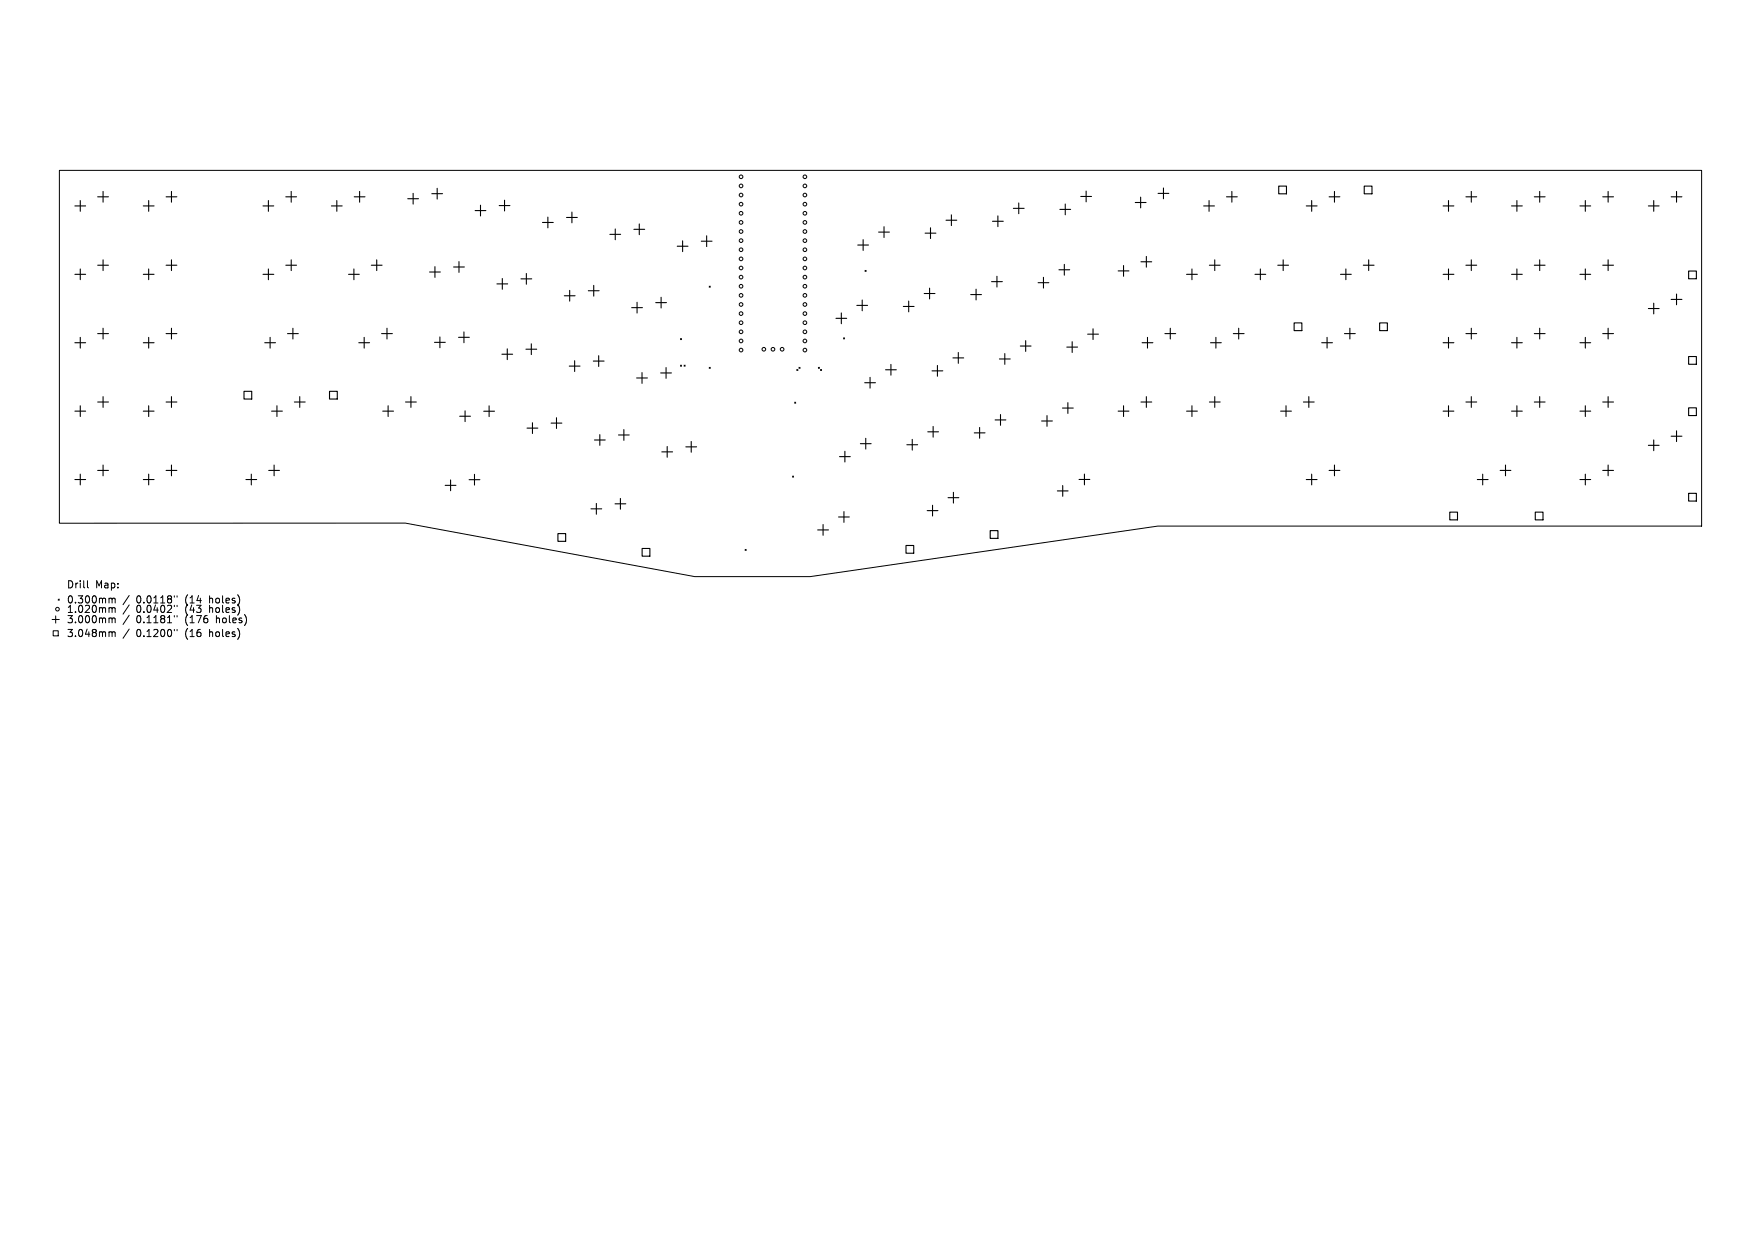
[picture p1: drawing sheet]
<svg xmlns="http://www.w3.org/2000/svg" width="297mm" height="210mm" viewBox="0 0 297 210" stroke-linecap="round" stroke-linejoin="round" font-family="sans-serif">
<defs><g id="words">
<g font-size="1.7">
<text x="11.2" y="99.4">Drill</text>
<text x="11.2" y="101.9">0.300mm</text>
<text x="16.1" y="99.4">Map:</text>
<text x="23" y="101.9">0.0118&quot;</text>
<text x="31.3" y="101.9">(14</text>
<text x="35.5" y="101.9">holes)</text>
<text x="11.2" y="103.5">1.020mm</text>
<text x="11.2" y="105.3">3.000mm</text>
<text x="11.2" y="107.6">3.048mm</text>
<text x="23" y="103.5">0.0402&quot;</text>
<text x="23" y="105.3">0.1181&quot;</text>
<text x="23" y="107.6">0.1200&quot;</text>
<text x="31.3" y="103.5">(43</text>
<text x="31.3" y="105.3">(176</text>
<text x="31.3" y="107.6">(16</text>
<text x="35.5" y="103.5">holes)</text>
<text x="35.5" y="107.6">holes)</text>
<text x="36.6" y="105.3">holes)</text>
</g>
</g></defs>
<g fill="none" stroke="#000" stroke-width=".17">
<path d="M10 28.7h277v60h-91.7l-58.7 8.6h-19.4l-48.8-9.1-58.4 .1zM114.8 57.1l.1 .2M114.9 57.1l-.1 .2M119.6 48.3l.2 .2M119.8 48.3l-.2 .2M142.3 57l.1 .2M142.4 57l-.1 .2M145.9 45.6l.2 .2M146.1 45.6l-.2 .2M114.8 61.6l.1 .2M114.9 61.6l-.1 .2M115.4 61.6l.2 .2"/>
<path d="M115.6 61.6l-.2 .2M119.6 62l.2 .1M119.8 62l-.2 .1M134 67.8l.2 .2M134.2 67.8l-.2 .2M134.4 62.3l.2 .2M134.6 62.3l-.2 .2M134.8 62l.1 .1M134.9 62l-.1 .1M138 62l.2 .1M138.2 62l-.2 .1M138.4 62.3l.2 .2"/>
<path d="M138.6 62.3l-.2 .2M14.8 98v1l.1 .2M125.7 92.7l.1 .2M125.8 92.7l-.1 .2M133.7 80.3l.1 .2M133.8 80.3l-.1 .2M8.8 104.5h1.2M9 106.4h.8v.9h-.8zM9.4 103.9v1.2M9.8 101.1l.2 .1M10 101.1l-.2 .1M18.6 100.9l.3 .2"/>
<path d="M18.6 102.5l.3 .2M18.6 104.2l.3 .2M18.6 106.6l.3 .1M18.9 101.1l.2-.2 .3 .1v.7M18.9 101.1v.6M18.9 102.7v.6M18.9 104.4v.6M18.9 106.7v.7M18.9 102.7l.2-.2 .3 .1v.7M18.9 104.4l.2-.2 .3 .1v.7M18.9 106.7l.2-.1h.3v.8M21.8 100.4l-1 1.6"/>
<path d="M21.8 102l-1 1.6M21.8 103.8l-1 1.5M21.8 106.1l-1 1.6M29.4 100.5v.2M29.4 102.1v.2M29.4 103.8v.3M29.4 106.2v.2M29.9 100.5v.2M29.9 102.1v.2M29.9 103.8v.3M29.9 106.2v.2"/>
<circle cx="125" cy="29.8" r=".31"/>
<circle cx="125" cy="39.1" r=".31"/>
<circle cx="125" cy="34.4" r=".31"/>
<circle cx="125" cy="36" r=".31"/>
<circle cx="125" cy="31.4" r=".31"/>
<circle cx="125" cy="37.5" r=".31"/>
<circle cx="125" cy="32.9" r=".31"/>
<circle cx="135.8" cy="34.4" r=".31"/>
<circle cx="135.8" cy="39.1" r=".31"/>
<circle cx="135.8" cy="29.8" r=".31"/>
<circle cx="135.8" cy="31.4" r=".31"/>
<circle cx="135.8" cy="36" r=".31"/>
<circle cx="135.8" cy="37.5" r=".31"/>
<circle cx="135.8" cy="32.9" r=".31"/>
<circle cx="125" cy="43.7" r=".31"/>
<circle cx="125" cy="52.9" r=".31"/>
<circle cx="125" cy="48.3" r=".31"/>
<circle cx="125" cy="57.5" r=".31"/>
<circle cx="125" cy="54.4" r=".31"/>
<circle cx="125" cy="45.2" r=".31"/>
<circle cx="125" cy="49.8" r=".31"/>
<circle cx="125" cy="40.6" r=".31"/>
<circle cx="125" cy="59.1" r=".31"/>
<circle cx="125" cy="51.4" r=".31"/>
<circle cx="125" cy="56" r=".31"/>
<circle cx="125" cy="42.1" r=".31"/>
<circle cx="125" cy="46.7" r=".31"/>
<circle cx="128.8" cy="58.9" r=".31"/>
<circle cx="130.4" cy="58.9" r=".31"/>
<circle cx="131.9" cy="58.9" r=".31"/>
<circle cx="135.8" cy="43.7" r=".31"/>
<circle cx="135.8" cy="48.3" r=".31"/>
<circle cx="135.8" cy="52.9" r=".31"/>
<circle cx="135.8" cy="57.5" r=".31"/>
<circle cx="135.8" cy="45.2" r=".31"/>
<circle cx="135.8" cy="59.1" r=".31"/>
<circle cx="135.8" cy="49.8" r=".31"/>
<circle cx="135.8" cy="54.4" r=".31"/>
<circle cx="135.8" cy="40.6" r=".31"/>
<circle cx="135.8" cy="51.4" r=".31"/>
<circle cx="135.8" cy="56" r=".31"/>
<circle cx="135.8" cy="42.1" r=".31"/>
<circle cx="135.8" cy="46.7" r=".31"/>
<circle cx="9.7" cy="102.8" r=".31"/>
</g>
<g fill="none" stroke="#000" stroke-width=".18">
<path d="M12.6 34.7h1.8M13.5 33.8v1.8M16.5 33.2h1.8M17.4 32.3v1.8M24.2 34.7h1.8M25.1 33.8v1.8M28 33.2h1.8M28.9 32.3v1.8M44.4 34.7h1.8M45.3 33.8v1.8M48.2 33.2h1.8M49.1 32.3v1.8"/>
<path d="M55.9 34.7h1.8M56.8 33.8v1.8M59.7 33.2h1.9M60.7 32.3v1.8M68.8 33.5h1.8M69.7 32.6v1.8M72.8 32.7h1.8M73.7 31.8v1.8M80.1 35.5h1.8M81 34.6v1.8M84.2 34.7h1.8M85.1 33.8v1.8"/>
<path d="M91.5 37.5h1.8M92.4 36.6v1.8M95.5 36.7h1.9M96.5 35.8v1.8M102.9 39.5h1.8M103.8 38.6v1.8M106.9 38.7h1.8M107.8 37.8v1.8M119.2 39.8v1.8M148.2 39.2h1.8M149.1 38.2v1.9M156 39.3h1.8"/>
<path d="M156.9 38.4v1.8M159.5 37.1h1.9M160.5 36.2v1.9M167.4 37.3h1.8M168.3 36.4v1.8M170.9 35.1h1.8M171.8 34.2v1.9M178.8 35.3h1.8M179.7 34.4v1.8M182.3 33.1h1.8M183.2 32.2v1.8M191.5 34.2h1.8"/>
<path d="M192.4 33.3v1.8M195.3 32.6h1.8M196.2 31.7v1.8M203 34.7h1.8M203.9 33.8v1.8M206.9 33.2h1.8M207.8 32.3v1.8M215.7 31.4h1.3v1.3h-1.3zM220.3 34.7h1.8M221.2 33.8v1.8M224.2 33.2h1.8M225.1 32.3v1.8"/>
<path d="M230.1 31.4h1.3v1.3h-1.3zM243.4 34.7h1.8M244.3 33.8v1.8M247.2 33.2h1.9M248.1 32.3v1.8M254.9 34.7h1.8M255.8 33.8v1.8M258.8 33.2h1.8M259.7 32.3v1.8M266.5 34.7h1.8M267.4 33.8v1.8M270.3 33.2h1.8"/>
<path d="M271.2 32.3v1.8M278 34.7h1.8M278.9 33.8v1.8M281.8 33.2h1.9M282.8 32.3v1.8M12.6 46.3h1.8M12.6 57.8h1.8M13.5 45.4v1.8M13.5 56.9v1.8M16.5 44.7h1.8M16.5 56.3h1.8M17.4 43.8v1.8"/>
<path d="M17.4 55.4v1.8M24.2 46.3h1.8M24.2 57.8h1.8M25.1 45.4v1.8M25.1 56.9v1.8M28 44.7h1.8M28 56.3h1.8M28.9 43.8v1.8M28.9 55.4v1.8M44.4 46.3h1.8M44.6 57.8h1.9M45.3 45.4v1.8"/>
<path d="M45.6 56.9v1.8M48.2 44.7h1.8M48.5 56.3h1.8M49.1 43.8v1.8M49.4 55.4v1.8M58.8 46.3h1.8M59.7 45.4v1.8M60.5 57.8h1.8M61.4 56.9v1.8M62.6 44.7h1.8M63.5 43.8v1.8M64.4 56.3h1.8"/>
<path d="M65.3 55.4v1.8M72.4 45.9h1.9M73.3 57.7h1.8M73.4 45v1.8M74.2 56.8v1.9M76.5 45h1.8M77.3 56.9h1.9M77.4 44.1v1.8M78.2 56v1.8M83.8 47.9h1.8M84.6 59.8h1.9M84.7 47v1.8"/>
<path d="M85.6 58.8v1.9M87.9 47h1.8M88.7 58.9h1.8M88.8 46.1v1.8M89.6 58v1.8M95.2 49.9h1.8M96.1 49v1.8M99.2 49h1.8M100.1 48.1v1.9M101 60v1.8M106.5 51.9h1.9M107.4 51v1.8"/>
<path d="M110.6 51h1.8M111.5 50.1v1.9M114.2 41.5h1.8M115.1 40.6v1.8M118.3 40.7h1.8M141 53.7h1.8M141.9 52.8v1.8M144.5 51.5h1.8M144.7 41.3h1.8M145.4 50.6v1.8M145.6 40.4v1.8M152.3 51.7h1.9"/>
<path d="M153.3 50.8v1.8M155.9 49.5h1.8M156.8 48.6v1.8M161.6 59.5v1.8M163.7 49.7h1.8M164.6 48.8v1.8M167.2 47.5h1.8M168.1 46.6v1.8M169.5 59.6v1.9M172.1 58.4h1.8M173 57.5v1.8M175.1 47.7h1.8"/>
<path d="M176 46.8v1.8M178.6 45.5h1.8M179.5 44.6v1.8M179.9 58.5h1.8M180.8 57.6v1.9M183.4 56.4h1.9M184.3 55.5v1.8M188.6 45.7h1.8M189.5 44.8v1.8M192.4 44.2h1.8M192.6 57.8h1.8M193.3 43.3v1.8"/>
<path d="M193.5 56.9v1.8M196.5 56.3h1.8M197.4 55.4v1.8M200.1 46.3h1.8M201 45.4v1.8M204 44.7h1.8M204.2 57.8h1.8M204.9 43.8v1.8M205.1 56.9v1.8M208 56.3h1.8M208.9 55.4v1.8M211.7 46.3h1.8"/>
<path d="M212.6 45.4v1.8M215.5 44.7h1.8M216.4 43.8v1.8M218.3 54.5h1.3v1.3h-1.3zM222.9 57.8h1.8M223.8 56.9v1.8M226.1 46.3h1.8M226.8 56.3h1.8M227 45.4v1.8M227.7 55.4v1.8M229.9 44.7h1.8M230.8 43.8v1.8"/>
<path d="M232.7 54.5h1.3v1.3h-1.3zM243.4 46.3h1.8M243.4 57.8h1.8M244.3 45.4v1.8M244.3 56.9v1.8M247.2 44.7h1.9M247.2 56.3h1.9M248.1 43.8v1.8M248.1 55.4v1.8M254.9 46.3h1.8M254.9 57.8h1.8M255.8 45.4v1.8"/>
<path d="M255.8 56.9v1.8M258.8 44.7h1.8M258.8 56.3h1.8M259.7 43.8v1.8M259.7 55.4v1.8M266.5 46.3h1.8M266.5 57.8h1.8M267.4 45.4v1.8M267.4 56.9v1.8M270.3 44.7h1.8M270.3 56.3h1.8M271.2 43.8v1.8"/>
<path d="M271.2 55.4v1.8M278 52h1.8M278.9 51.1v1.9M281.8 50.5h1.9M282.8 49.6v1.8M284.8 45.7h1.3v1.3h-1.3zM12.6 69.4h1.8M13.5 68.4v1.9M13.5 80v1.8M16.5 67.8h1.8M16.5 79.3h1.8M17.4 66.9v1.8"/>
<path d="M17.4 78.4v1.9M24.2 69.4h1.8M25.1 68.4v1.9M25.1 80v1.8M28 67.8h1.8M28 79.3h1.8M28.9 66.9v1.8M28.9 78.4v1.9M41.2 66h1.3v1.3h-1.3zM42.4 80v1.8M45.3 79.3h1.8M45.8 69.4h1.8"/>
<path d="M46.2 78.4v1.9M46.7 68.4v1.9M49.6 67.8h1.9M50.6 66.9v1.8M55.6 66h1.3v1.3h-1.3zM64.5 69.4h1.9M65.5 68.4v1.9M68.4 67.8h1.8M69.3 66.9v1.8M77.5 70.2h1.8M78.4 69.3v1.8M81.6 69.4h1.8"/>
<path d="M82.5 68.5v1.8M88.9 72.2h1.8M89.8 71.3v1.8M92.9 71.4h1.9M93.9 70.5v1.8M96 61.8h1.8M96.9 60.8v1.9M100.1 60.9h1.8M100.3 74.2h1.8M101.2 73.3v1.8M104.3 73.4h1.8M105.2 72.5v1.8"/>
<path d="M107.4 63.8h1.8M108.3 62.8v1.9M111.4 62.9h1.8M111.6 76.2h1.8M112.3 62v1.8M112.5 75.3v1.8M115.7 75.4h1.8M116.6 74.5v1.8M141.6 77h1.8M142.5 76.1v1.8M145.1 74.8h1.8M145.8 64.6h1.8"/>
<path d="M146 73.9v1.8M146.7 63.7v1.8M149.4 62.4h1.8M150.3 61.5v1.8M152.9 75h1.9M153.9 74.1v1.8M156.5 72.8h1.8M157.2 62.6h1.8M157.4 71.9v1.8M158.1 61.6v1.9M160.7 60.4h1.8M164.3 73h1.8"/>
<path d="M165.2 72.1v1.8M167.8 70.8h1.8M168.6 60.6h1.8M168.7 69.9v1.8M175.7 71h1.8M176.6 70.1v1.8M179.2 68.8h1.8M180.1 67.9v1.8M182.9 80v1.8M188.6 69.4h1.8M189.5 68.4v1.9M192.4 67.8h1.8"/>
<path d="M193.3 66.9v1.8M200.1 69.4h1.8M201 68.4v1.9M204 67.8h1.8M204.9 66.9v1.8M216 69.4h1.8M216.9 68.4v1.9M219.8 67.8h1.8M220.7 66.9v1.8M221.2 80v1.8M224.2 79.3h1.8M225.1 78.4v1.9"/>
<path d="M243.4 69.4h1.8M244.3 68.4v1.9M247.2 67.8h1.9M248.1 66.9v1.8M250.1 80v1.8M253 79.3h1.8M253.9 78.4v1.9M254.9 69.4h1.8M255.8 68.4v1.9M258.8 67.8h1.8M259.7 66.9v1.8M266.5 69.4h1.8"/>
<path d="M267.4 68.4v1.9M267.4 80v1.8M270.3 67.8h1.8M270.3 79.3h1.8M271.2 66.9v1.8M271.2 78.4v1.9M278 75.1h1.8M278.9 74.2v1.8M281.8 73.6h1.9M282.8 72.7v1.8M284.8 60.1h1.3v1.3h-1.3zM284.8 68.8h1.3v1.3h-1.3z"/>
<path d="M12.6 80.9h1.8M24.2 80.9h1.8M41.5 80.9h1.8M75.1 81.9h1.8M76 81v1.8M79.1 80.9h1.8M80 80v1.8M94.1 90h1.3v1.3h-1.3zM99.7 85.8h1.8M100.6 84.9v1.8M103.7 85h1.8M104.6 84.1v1.8"/>
<path d="M108.3 92.5h1.3v1.3h-1.3zM137.9 89.4h1.8M138.8 88.5v1.8M141.4 87.2h1.8M142.3 86.3v1.8M152.8 92h1.3v1.3h-1.3zM156.4 86.1h1.8M157.3 85.2v1.8M159.9 83.9h1.8M160.8 83v1.9M167 89.5h1.3v1.3h-1.3zM178.3 82.8h1.8"/>
<path d="M179.2 81.9v1.8M182 80.9h1.8M220.3 80.9h1.8M244.5 86.4h1.3v1.3h-1.3zM249.2 80.9h1.8M258.9 86.4h1.3v1.3h-1.3zM266.5 80.9h1.8M284.8 83.2h1.3v1.3h-1.3z"/>
</g>
<use href="#words"/>
</svg>
